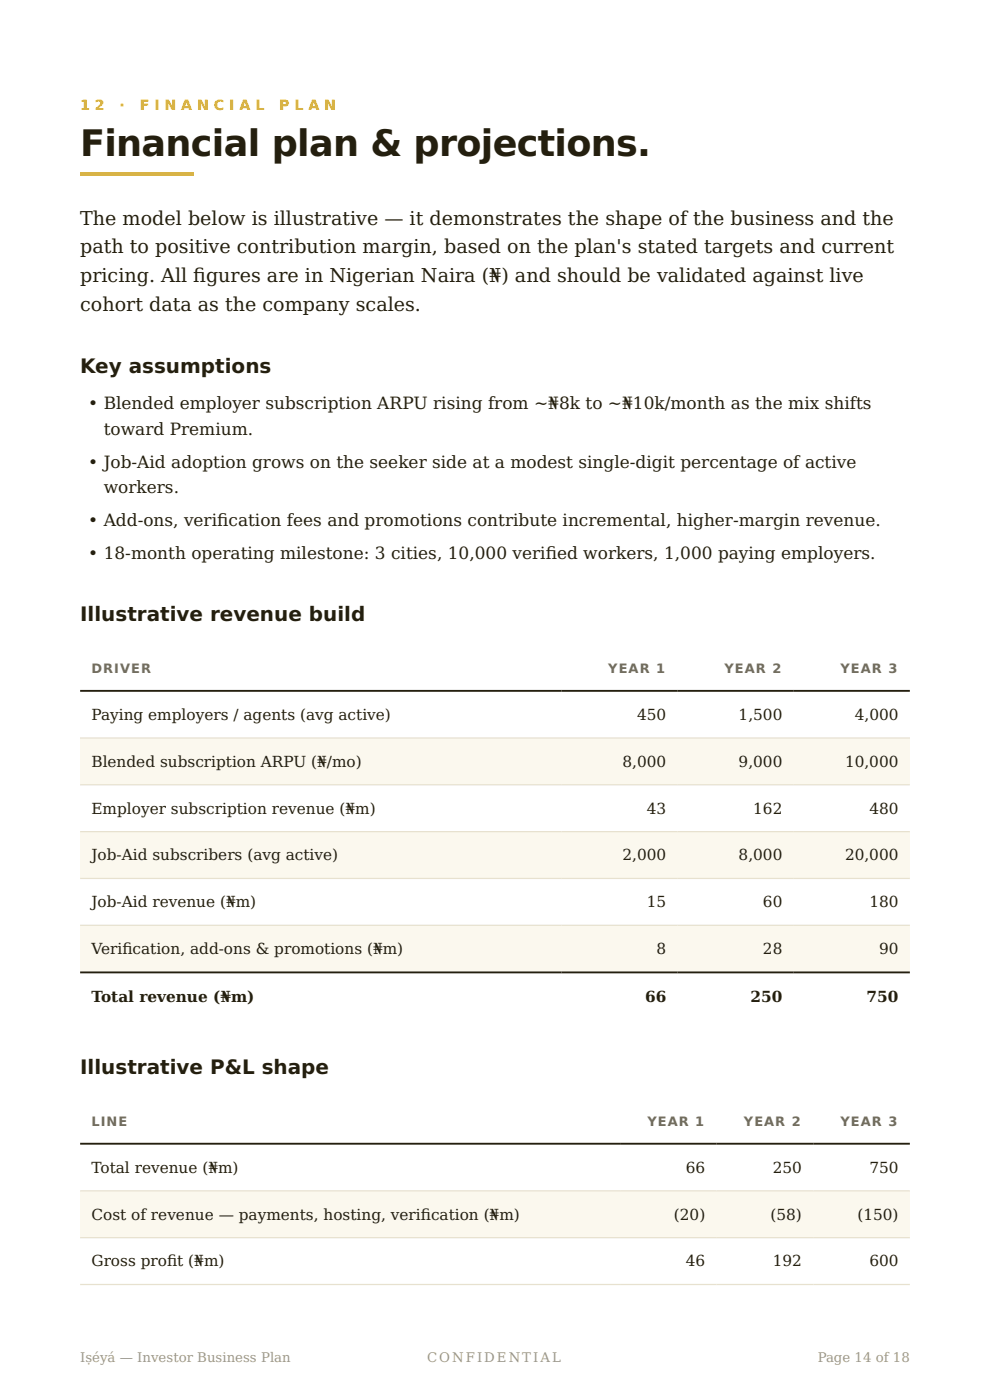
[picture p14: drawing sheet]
<svg xmlns="http://www.w3.org/2000/svg" width="210mm" height="297mm" viewBox="0 0 210 297" stroke-linecap="round" stroke-linejoin="round" font-family="sans-serif">
<defs><g id="words">
<text font-size="7.8" fill="#241f0f" x="17" y="33.1">Financial plan &amp; projections.</text>
<g font-size="4.2" fill="#241f0f">
<text x="17" y="79.2">Key assumptions</text>
<text x="17" y="131.7">Illustrative revenue build</text>
<text x="17" y="227.8">Illustrative P&amp;L shape</text>
</g>
<g font-size="4.1" fill="#241f0f">
<text x="17" y="47.7">The model below is illustrative — it demonstrates the shape of the business and the</text>
<text x="17" y="53.7">path to positive contribution margin, based on the plan's stated targets and current</text>
<text x="17" y="59.8">pricing. All f</text>
<text x="41" y="59.8">igures are in Nigerian Naira (₦) and should be validated against live</text>
<text x="17" y="65.9">cohort data as the company scales.</text>
</g>
<g font-size="3.6" fill="#241f0f">
<text x="18.7" y="86.8">• Blended employer subscription ARPU rising from ~₦8k to ~₦10k/month as the mix shifts</text>
<text x="22" y="92.2">toward Premium.</text>
<text x="18.7" y="99.2">• Job-Aid adoption grows on the seeker side at a modest single-digit percentage of active</text>
<text x="22" y="104.6">workers.</text>
<text x="18.7" y="111.6">• Add-ons, verif</text>
<text x="46.1" y="111.6">ication fees and promotions contribute incremental, higher-margin revenue.</text>
<text x="18.7" y="118.6">• 18-month operating milestone: 3 cities, 10,000 verif</text>
<text x="115.8" y="118.6">ied workers, 1,000 paying employers.</text>
</g>
<g font-size="3.2" fill="#241f0f">
<text x="19.4" y="152.7">Paying employers / agents (avg active)</text>
<text x="135.1" y="152.7">450</text>
<text x="156.7" y="152.7">1,500</text>
<text x="181.3" y="152.7">4,000</text>
<text x="19.4" y="162.6">Blended subscription ARPU (₦/mo)</text>
<text x="132" y="162.6">8,000</text>
<text x="156.7" y="162.6">9,000</text>
<text x="179.2" y="162.6">10,000</text>
<text x="19.4" y="172.6">Employer subscription revenue (₦m)</text>
<text x="137.2" y="172.6">43</text>
<text x="159.8" y="172.6">162</text>
<text x="184.4" y="172.6">480</text>
<text x="19.4" y="182.5">Job-Aid subscribers (avg active)</text>
<text x="132" y="182.5">2,000</text>
<text x="156.7" y="182.5">8,000</text>
<text x="179.2" y="182.5">20,000</text>
<text x="19.4" y="192.4">Job-Aid revenue (₦m)</text>
<text x="137.2" y="192.4">15</text>
<text x="161.8" y="192.4">60</text>
<text x="184.4" y="192.4">180</text>
<text x="19.4" y="202.4">Verif</text>
<text x="26" y="202.4">ication, add-ons &amp; promotions (₦m)</text>
<text x="139.3" y="202.4">8</text>
<text x="161.8" y="202.4">28</text>
<text x="186.5" y="202.4">90</text>
<text x="19.4" y="212.5">Total revenue (₦m)</text>
<text x="136.8" y="212.5">66</text>
<text x="159.2" y="212.5">250</text>
<text x="183.8" y="212.5">750</text>
<text x="19.4" y="248.8">Total revenue (₦m)</text>
<text x="145.5" y="248.8">66</text>
<text x="163.9" y="248.8">250</text>
<text x="184.4" y="248.8">750</text>
<text x="19.4" y="258.7">Cost of revenue — payments, hosting, verif</text>
<text x="89.3" y="258.7">ication (₦m)</text>
<text x="143" y="258.7">(20)</text>
<text x="163.5" y="258.7">(58)</text>
<text x="181.9" y="258.7">(150)</text>
<text x="19.4" y="268.7">Gross prof</text>
<text x="35.4" y="268.7">it (₦m)</text>
<text x="145.5" y="268.7">46</text>
<text x="163.9" y="268.7">192</text>
<text x="184.4" y="268.7">600</text>
</g>
<g font-size="3" fill="#e6ac00">
<text x="17" y="23.3">1 2</text>
<text x="25.4" y="23.3">·</text>
<text x="29.6" y="23.3">F I N A N C I A L</text>
<text x="59.2" y="23.3">P L A N</text>
</g>
<g font-size="2.8" fill="#756e57">
<text x="19.4" y="142.9">DRIVER</text>
<text x="129" y="142.9">YEAR 1</text>
<text x="153.7" y="142.9">YEAR 2</text>
<text x="178.3" y="142.9">YEAR 3</text>
<text x="19.4" y="238.9">LINE</text>
<text x="137.3" y="238.9">YEAR 1</text>
<text x="157.8" y="238.9">YEAR 2</text>
<text x="178.3" y="238.9">YEAR 3</text>
</g>
<g font-size="2.8" fill="#a49a80">
<text x="17" y="289">Iṣéyá — Investor Business Plan</text>
<text x="90.6" y="289">CONFIDENTIAL</text>
<text x="173.5" y="289">Page 14 of 18</text>
</g>
</g></defs>
<path d="M17 36.4h24v.8h-24z" fill="#f2b90d"/>
<g fill="#fbf8ee">
<path d="M17 156.6h102.1v9.9h-102.1z"/>
<path d="M119.1 156.6h24.6v9.9h-24.6z"/>
<path d="M143.7 156.6h24.7v9.9h-24.7z"/>
<path d="M168.4 156.6h24.6v9.9h-24.6z"/>
<path d="M17 176.4h102.1v10h-102.1z"/>
<path d="M119.1 176.4h24.6v10h-24.6z"/>
<path d="M143.7 176.4h24.7v10h-24.7z"/>
<path d="M168.4 176.4h24.6v10h-24.6z"/>
<path d="M17 196.3h102.1v10h-102.1z"/>
<path d="M119.1 196.3h24.6v10h-24.6z"/>
<path d="M143.7 196.3h24.7v10h-24.7z"/>
<path d="M168.4 196.3h24.6v10h-24.6z"/>
</g>
<path d="M17 156.6h176M17 166.5h176M17 176.4h176M17 186.4h176M17 196.3h176" fill="none" stroke="#e7e1cf" stroke-width=".26"/>
<path d="M17 146.6h176M17 206.3h176" fill="none" stroke="#241f0f" stroke-width=".4"/>
<g fill="#fbf8ee">
<path d="M17 252.6h114.5v10h-114.5z"/>
<path d="M131.5 252.6h20.5v10h-20.5z"/>
<path d="M152 252.6h20.5v10h-20.5z"/>
<path d="M172.5 252.6h20.5v10h-20.5z"/>
</g>
<path d="M17 252.6h176M17 262.6h176M17 272.5h176" fill="none" stroke="#e7e1cf" stroke-width=".26"/>
<path d="M17 242.6h176" fill="none" stroke="#241f0f" stroke-width=".4"/>
<use href="#words"/>
</svg>
